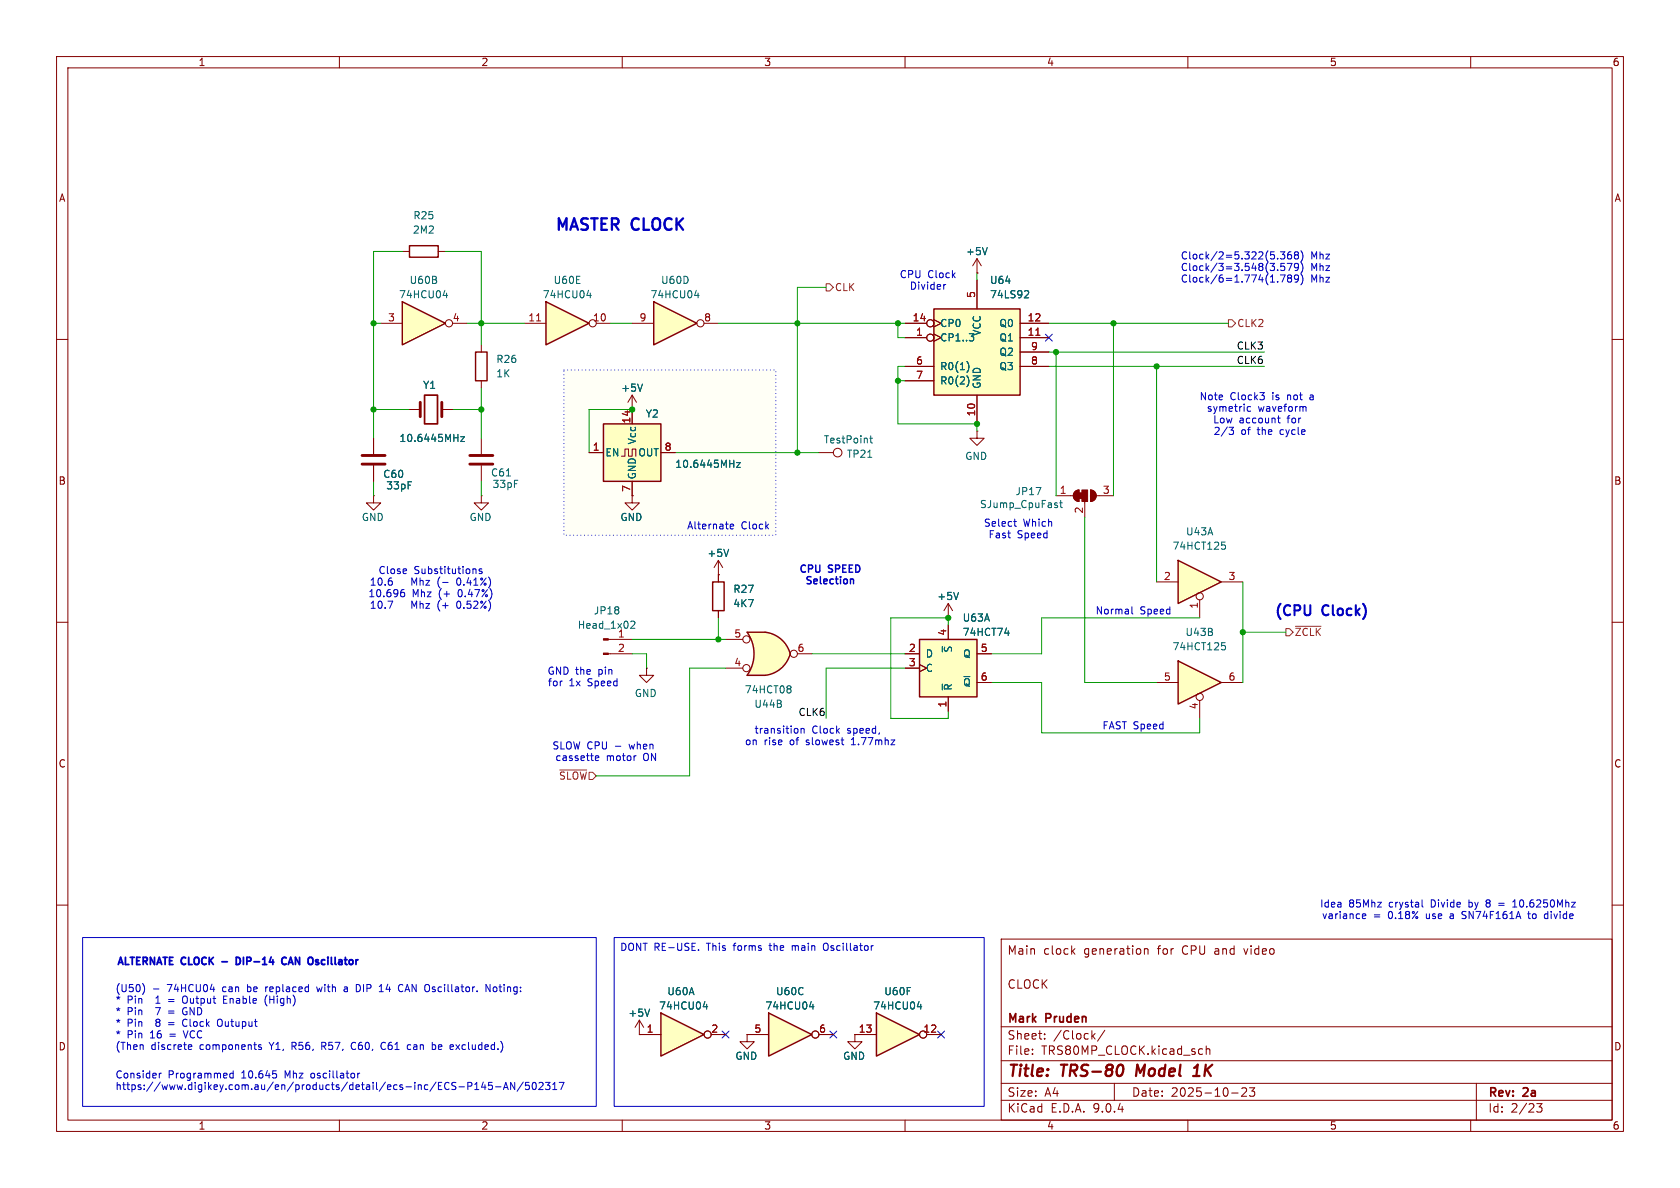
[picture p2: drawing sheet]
<svg xmlns="http://www.w3.org/2000/svg" width="297mm" height="210mm" viewBox="0 0 297 210" stroke-linecap="round" stroke-linejoin="round" font-family="sans-serif">
<defs><g id="words">
<text font-size="2.8" fill="#0000c2" x="98" y="40.9">MASTER CLOCK</text>
<g font-size="2.8" fill="#840000">
<text x="178" y="190.9">Title:</text>
<text x="187.7" y="190.9">TRS-80</text>
<text x="201.7" y="190.9">Model</text>
<text x="212.7" y="190.9">1K</text>
</g>
<g font-size="2.5" fill="#0000c2">
<text x="225.1" y="109.4">(CPU</text>
<text x="233.8" y="109.4">Clock)</text>
</g>
<g font-size="2.1" fill="#840000">
<text x="178" y="169">Main</text>
<text x="184.4" y="169">clock</text>
<text x="191.7" y="169">generation</text>
<text x="204.8" y="169">for</text>
<text x="209.3" y="169">CPU and</text>
<text x="220.5" y="169">video</text>
<text x="178" y="175">CLOCK</text>
<text x="178" y="184">Sheet:</text>
<text x="178" y="181.2">Mark</text>
<text x="185" y="181.2">Pruden</text>
<text x="186.2" y="184">/Clock/</text>
<text x="178" y="186.7">File:</text>
<text x="184.1" y="186.7">TRS80MP_CLOCK.kicad_sch</text>
<text x="178" y="196.9">KiCad</text>
<text x="178" y="194.1">Size:</text>
<text x="184.7" y="194.1">A4</text>
<text x="185.7" y="196.9">E.D.A.</text>
<text x="193.3" y="196.9">9.0.4</text>
<text x="200" y="194.1">Date:</text>
<text x="207" y="194.1">2025-10-23</text>
<text x="263" y="194.3">Rev:</text>
<text x="263" y="196.9">Id:</text>
<text x="267.1" y="196.9">2/23</text>
<text x="269.4" y="194.3">2a</text>
</g>
<g font-size="1.8" fill="#840000">
<text x="35" y="11.9">1</text>
<text x="85" y="11.9">2</text>
<text x="135" y="11.9">3</text>
<text x="185" y="11.9">4</text>
<text x="235" y="11.9">5</text>
<text x="285" y="11.9">6</text>
<text x="10.3" y="35.9">A</text>
<text x="285.3" y="35.9">A</text>
<text x="10.3" y="85.9">B</text>
<text x="285.3" y="85.9">B</text>
<text x="10.3" y="135.9">C</text>
<text x="285.3" y="135.9">C</text>
<text x="10.3" y="185.9">D</text>
<text x="285.3" y="185.9">D</text>
<text x="35" y="199.9">1</text>
<text x="85" y="199.9">2</text>
<text x="135" y="199.9">3</text>
<text x="185" y="199.9">4</text>
<text x="235" y="199.9">5</text>
<text x="285" y="199.9">6</text>
</g>
<g font-size="1.8" fill="#006464">
<text x="72.9" y="41.5">2M2</text>
<text x="73" y="39">R25</text>
<text x="170.7" y="45.3">+5V</text>
<text x="70.4" y="52.9">74HCU04</text>
<text x="72.3" y="50.4">U60B</text>
<text x="95.8" y="52.9">74HCU04</text>
<text x="97.8" y="50.4">U60E</text>
<text x="114.9" y="52.9">74HCU04</text>
<text x="116.8" y="50.4">U60D</text>
<text x="174.9" y="50.4">U64</text>
<text x="174.9" y="52.9">74LS92</text>
<text x="166.1" y="58">CP0</text>
<text x="173.6" y="59.5" transform="rotate(-90 173.6 59.5)">VCC</text>
<text x="176.6" y="58">Q0</text>
<text x="87.6" y="64.4">R26</text>
<text x="166.1" y="60.6">CP1..3</text>
<text x="166.1" y="65.6">R0(1)</text>
<text x="176.6" y="60.6">Q1</text>
<text x="176.6" y="63.1">Q2</text>
<text x="176.6" y="65.6">Q3</text>
<text x="74.7" y="68.9">Y1</text>
<text x="87.6" y="66.9">1K</text>
<text x="109.7" y="69.4">+5V</text>
<text x="166.1" y="68.2">R0(2)</text>
<text x="173.6" y="68.8" transform="rotate(-90 173.6 68.8)">GND</text>
<text x="114.1" y="74">Y2</text>
<text x="70.5" y="78.3">10.6445MHz</text>
<text x="106.9" y="80.9">EN</text>
<text x="112.6" y="78.7" transform="rotate(-90 112.6 78.7)">Vcc</text>
<text x="112.8" y="80.9">OUT</text>
<text x="119.3" y="82.9">10.6445MHz</text>
<text x="145.6" y="78.6">TestPoint</text>
<text x="149.6" y="81.1">TP21</text>
<text x="170.5" y="81.5">GND</text>
<text x="67.6" y="84.7">C60</text>
<text x="68.2" y="86.7">33pF</text>
<text x="86.7" y="84.4">C61</text>
<text x="87" y="86.5">33pF</text>
<text x="112.6" y="84.8" transform="rotate(-90 112.6 84.8)">GND</text>
<text x="179.4" y="87.7">JP17</text>
<text x="63.9" y="92.3">GND</text>
<text x="82.9" y="92.3">GND</text>
<text x="109.6" y="92.3">GND</text>
<text x="173.1" y="90">SJump_CpuFast</text>
<text x="209.6" y="94.8">U43A</text>
<text x="125" y="98.7">+5V</text>
<text x="207.2" y="97.4">74HCT125</text>
<text x="129.5" y="105">R27</text>
<text x="129.5" y="107.5">4K7</text>
<text x="165.6" y="106.3">+5V</text>
<text x="102" y="111.4">Head_1x02</text>
<text x="104.9" y="108.8">JP18</text>
<text x="170.1" y="110.1">U63A</text>
<text x="170.1" y="112.6">74HCT74</text>
<text x="209.5" y="112.6">U43B</text>
<text x="163.6" y="116.4">D</text>
<text x="163.6" y="119">C</text>
<text x="168.5" y="115.5" transform="rotate(-90 168.5 115.5)">~{S}</text>
<text x="170.2" y="116.4">Q</text>
<text x="207.2" y="115.2">74HCT125</text>
<text x="112.1" y="123.4">GND</text>
<text x="131.6" y="122.8">74HCT08</text>
<text x="133.3" y="125.3">U44B</text>
<text x="168.5" y="122.2" transform="rotate(-90 168.5 122.2)">~{R}</text>
<text x="170.2" y="121.5">~{Q}</text>
<text x="111" y="179.9">+5V</text>
<text x="116.4" y="178.7">74HCU04</text>
<text x="117.9" y="176.1">U60A</text>
<text x="135.2" y="178.7">74HCU04</text>
<text x="137.1" y="176.1">U60C</text>
<text x="154.3" y="178.7">74HCU04</text>
<text x="156.2" y="176.1">U60F</text>
<text x="129.9" y="187.6">GND</text>
<text x="149" y="187.6">GND</text>
</g>
<g font-size="1.8" fill="#0000c2">
<text x="208.7" y="46.1">Clock/2=5.322(5.368)</text>
<text x="231.7" y="46.1">Mhz</text>
<text x="159" y="49.4">CPU</text>
<text x="160.7" y="51.4">Divider</text>
<text x="164" y="49.4">Clock</text>
<text x="208.7" y="48.1">Clock/3=3.548(3.579)</text>
<text x="208.7" y="50.2">Clock/6=1.774(1.789)</text>
<text x="231.7" y="48.1">Mhz</text>
<text x="231.7" y="50.2">Mhz</text>
<text x="212" y="71">Note</text>
<text x="217.4" y="71">Clock3</text>
<text x="225" y="71">is</text>
<text x="227.8" y="71">not</text>
<text x="232" y="71">a</text>
<text x="213.3" y="73">symetric</text>
<text x="214.4" y="75">Low</text>
<text x="214.5" y="77.1">2/3</text>
<text x="219" y="75">account</text>
<text x="219.4" y="77.1">of</text>
<text x="222.4" y="73">waveform</text>
<text x="222.4" y="77.1">the</text>
<text x="226.6" y="77.1">cycle</text>
<text x="227.7" y="75">for</text>
<text x="121.4" y="93.7">Alternate</text>
<text x="131" y="93.7">Clock</text>
<text x="173.8" y="93.3">Select</text>
<text x="174.7" y="95.4">Fast</text>
<text x="179.8" y="95.4">Speed</text>
<text x="180.9" y="93.3">Which</text>
<text x="66.8" y="101.7">Close</text>
<text x="73.2" y="101.7">Substitutions</text>
<text x="141.1" y="101.6">CPU</text>
<text x="146.5" y="101.6">SPEED</text>
<text x="65" y="105.8">10.696</text>
<text x="65.3" y="103.7">10.6</text>
<text x="65.3" y="107.8">10.7</text>
<text x="72.9" y="105.8">Mhz</text>
<text x="73" y="103.7">Mhz</text>
<text x="73" y="107.8">Mhz</text>
<text x="77.7" y="105.8">(+</text>
<text x="77.8" y="103.7">(-</text>
<text x="77.8" y="107.8">(+</text>
<text x="81.2" y="105.8">0.47%)</text>
<text x="81.4" y="103.7">0.41%)</text>
<text x="81.4" y="107.8">0.52%)</text>
<text x="142.2" y="103.6">Selection</text>
<text x="193.6" y="108.8">Normal</text>
<text x="201.5" y="108.8">Speed</text>
<text x="96.7" y="119.5">GND the</text>
<text x="105.9" y="119.5">pin</text>
<text x="96.8" y="121.5">for</text>
<text x="100.6" y="121.5">1x</text>
<text x="104" y="121.5">Speed</text>
<text x="131.6" y="131.9">on</text>
<text x="133.3" y="129.9">transition</text>
<text x="135.1" y="131.9">rise</text>
<text x="139.7" y="131.9">of</text>
<text x="142.8" y="131.9">slowest</text>
<text x="143.5" y="129.9">Clock</text>
<text x="149.9" y="129.9">speed,</text>
<text x="151" y="131.9">1.77mhz</text>
<text x="194.8" y="129.1">FAST Speed</text>
<text x="97.6" y="132.7">SLOW CPU</text>
<text x="98.1" y="134.7">cassette</text>
<text x="107.2" y="134.7">motor</text>
<text x="108.8" y="132.7">-</text>
<text x="111.5" y="132.7">when</text>
<text x="113.8" y="134.7">ON</text>
<text x="233.3" y="160.6">Idea</text>
<text x="238.4" y="160.6">85Mhz</text>
<text x="245.7" y="160.6">crystal</text>
<text x="253.2" y="160.6">Divide</text>
<text x="260.1" y="160.6">by</text>
<text x="263.4" y="160.6">8</text>
<text x="268.5" y="160.6">10.6250Mhz</text>
<text x="233.6" y="162.7">variance</text>
<text x="242.8" y="162.7">=</text>
<text x="245.5" y="162.7">0.18%</text>
<text x="252.4" y="162.7">use</text>
<text x="256.8" y="162.7">a</text>
<text x="259.1" y="162.7">SN74F161A</text>
<text x="271.1" y="162.7">to</text>
<text x="274.1" y="162.7">divide</text>
<text x="20.6" y="171">ALTERNATE CLOCK</text>
<text x="43.4" y="171">DIP-14</text>
<text x="52.2" y="171">CAN</text>
<text x="57.5" y="171">Oscillator</text>
<text x="109.5" y="168.4">DONT RE-USE.</text>
<text x="125.1" y="168.4">This</text>
<text x="130" y="168.4">forms</text>
<text x="136.5" y="168.4">the</text>
<text x="140.7" y="168.4">main</text>
<text x="146.4" y="168.4">Oscillator</text>
<text x="20.3" y="175.6">(U50)</text>
<text x="20.3" y="177.6">*</text>
<text x="20.3" y="179.7">*</text>
<text x="22.5" y="177.6">Pin</text>
<text x="22.5" y="179.7">Pin</text>
<text x="27.8" y="177.6">1</text>
<text x="27.8" y="179.7">7</text>
<text x="29.7" y="175.6">74HCU04</text>
<text x="30.2" y="177.6">=</text>
<text x="30.2" y="179.7">=</text>
<text x="32.9" y="177.6">Output</text>
<text x="32.9" y="179.7">GND</text>
<text x="39.6" y="175.6">can</text>
<text x="40.3" y="177.6">Enable</text>
<text x="44.2" y="175.6">be</text>
<text x="47.6" y="175.6">replaced</text>
<text x="47.9" y="177.6">(High)</text>
<text x="56.9" y="175.6">with</text>
<text x="61.9" y="175.6">a</text>
<text x="64.2" y="175.6">DIP</text>
<text x="68.5" y="175.6">14</text>
<text x="72.1" y="175.6">CAN Oscillator.</text>
<text x="88" y="175.6">Noting:</text>
<text x="20.3" y="181.7">*</text>
<text x="20.3" y="183.8">*</text>
<text x="20.3" y="185.8">(Then</text>
<text x="22.5" y="181.7">Pin</text>
<text x="22.5" y="183.8">Pin</text>
<text x="26.7" y="183.8">16</text>
<text x="26.7" y="185.8">discrete</text>
<text x="27.8" y="181.7">8</text>
<text x="30.2" y="181.7">=</text>
<text x="30.2" y="183.8">=</text>
<text x="32.9" y="181.7">Clock</text>
<text x="33" y="183.8">VCC</text>
<text x="35.4" y="185.8">components</text>
<text x="39.3" y="181.7">Outuput</text>
<text x="48" y="185.8">Y1,</text>
<text x="52" y="185.8">R56,</text>
<text x="57.5" y="185.8">R57,</text>
<text x="63" y="185.8">C60,</text>
<text x="68.4" y="185.8">C61</text>
<text x="73.3" y="185.8">can</text>
<text x="77.8" y="185.8">be</text>
<text x="81.3" y="185.8">excluded.)</text>
<text x="20.3" y="190.8">Consider</text>
<text x="29.7" y="190.8">Programmed</text>
<text x="42.8" y="190.8">10.645</text>
<text x="50.6" y="190.8">Mhz</text>
<text x="55.4" y="190.8">oscillator</text>
<text x="20.3" y="192.9">https://www.digikey.com.au/en/products/detail/ecs-inc/ECS-P145-AN/502317</text>
</g>
<g font-size="1.8" fill="#725600">
<text x="147.5" y="51.7">CLK</text>
<text x="218.6" y="58">CLK2</text>
<text x="228.8" y="112.6">~{ZCLK}</text>
<text x="98.7" y="138">~{SLOW}</text>
</g>
<g font-size="1.8" fill="#a90000">
<text x="172.5" y="52.8" transform="rotate(-90 172.5 52.8)">5</text>
<text x="68.5" y="56.9">3</text>
<text x="79.9" y="56.9">4</text>
<text x="93.3" y="56.9">11</text>
<text x="104.7" y="56.9">10</text>
<text x="113" y="56.9">9</text>
<text x="124.4" y="56.9">8</text>
<text x="161.2" y="56.9">14</text>
<text x="161.9" y="59.4">1</text>
<text x="181.6" y="56.9">12</text>
<text x="181.6" y="59.4">11</text>
<text x="161.9" y="64.5">6</text>
<text x="182.2" y="62">9</text>
<text x="182.2" y="64.5">8</text>
<text x="161.9" y="67.1">7</text>
<text x="111.5" y="75" transform="rotate(-90 111.5 75)">14</text>
<text x="172.5" y="73.7" transform="rotate(-90 172.5 73.7)">10</text>
<text x="104.7" y="79.8">1</text>
<text x="117.4" y="79.8">8</text>
<text x="111.5" y="87.1" transform="rotate(-90 111.5 87.1)">7</text>
<text x="187.3" y="87.4">1</text>
<text x="194.9" y="87.4">3</text>
<text x="191.5" y="90.9" transform="rotate(-90 191.5 90.9)">2</text>
<text x="205.7" y="102.6">2</text>
<text x="211.8" y="107.7" transform="rotate(-90 211.8 107.7)">1</text>
<text x="217.1" y="102.6">3</text>
<text x="109.1" y="112.8">1</text>
<text x="129.7" y="112.8">5</text>
<text x="167.4" y="112.5" transform="rotate(-90 167.4 112.5)">4</text>
<text x="109.1" y="115.3">2</text>
<text x="129.7" y="117.9">4</text>
<text x="140.9" y="115.3">6</text>
<text x="160.6" y="115.3">2</text>
<text x="160.6" y="117.9">3</text>
<text x="173.3" y="115.3">5</text>
<text x="167.4" y="125.2" transform="rotate(-90 167.4 125.2)">1</text>
<text x="173.3" y="120.4">6</text>
<text x="205.7" y="120.4">5</text>
<text x="211.8" y="125.5" transform="rotate(-90 211.8 125.5)">4</text>
<text x="217.1" y="120.4">6</text>
<text x="114.2" y="182.6">1</text>
<text x="125.7" y="182.6">2</text>
<text x="133.3" y="182.6">5</text>
<text x="144.7" y="182.6">6</text>
<text x="151.7" y="182.6">13</text>
<text x="163.2" y="182.6">12</text>
</g>
<g font-size="1.8" fill="#0f0f0f">
<text x="218.5" y="64.4">CLK6</text>
<text x="218.5" y="61.9">CLK3</text>
<text x="141.1" y="126.7">CLK6</text>
</g>
</g></defs>
<g fill="none" stroke="#840000" stroke-width=".18">
<path d="M10 10h277v190h-277zM12 12h273v186h-273zM60 10v2M110 10v2M160 10v2M210 10v2M260 10v2M10 60h2M285 60h2M10 110h2M285 110h2M10 160h2"/>
<path d="M177 166h108v32h-108zM189.6 168.1l.4 .6M190 167.7l-.5 .6M202.3 167.7v1M202.3 167.8l.2-.1 .4 .1 .1 .9M285 160h2M60 198v2M110 198v2M160 198v2M177 194.5h108M177 191.5h108M177 187.5h108"/>
<path d="M177 181.5h108M182.5 186.3v.1M182.5 185.5v.1M184.7 183.6v.1M184.7 182.8v.1M193.2 183.1l.4 .6M193.6 182.7l-.6 .6M195.3 182.1l-1.3 2M197 191.5v3M210 198v2M212.5 185.4l.1 .1M212.6 186.3l-.1 .1"/>
<path d="M213.2 184.9v1.5M213.2 185.5l.3-.1 .3 .1 .1 .9M217.7 193.2h1.2M219.5 192.4l.6-.1 .2 .1 .1 .3-.9 1.1h.9M220.9 192.3h.9l-.5 .6 .4 .1v.7l-.2 .1h-.4l-.2-.1M260 198v2M261 191.5v6.5M271.7 195.1h.9l-.5 .6 .4 .1v.7l-.2 .1-.6-.1"/>
</g>
<path d="M198.4 188.3a1.31 1.31 0 0 1 0 1.5M201.1 188.2l-.3 2M210.9 190.2h1.2M211.1 188.8l.6-.6-.2 2" fill="none" stroke="#840000" stroke-width=".4"/>
<path d="M99.7 65.4h37.5v29.2h-37.5z" fill="#fffff6"/>
<path d="M72.4 43.4h5.1v2.1h-5.1z" fill="none" stroke="#840000" stroke-width=".25"/>
<path d="M71.1 44.5h1.3M77.5 44.5h1.2" fill="none" stroke="#840000" stroke-width=".18"/>
<path d="M208.3 99.1l7.6 3.8-7.6 3.8z" fill="#ffffc2"/>
<path d="M84.1 62.2h2v5.1h-2zM208.3 99.1l7.6 3.8-7.6 3.8z" fill="none" stroke="#840000" stroke-width=".25"/>
<g fill="none" stroke="#840000" stroke-width=".18">
<path d="M72.4 72.4h1.9M78.1 72.4h1.9M85.1 61v1.2M85.1 67.3v1.3M66 87.6v1.3h1.3l-1.3 1.3-1.2-1.3h1.2M66 87.6h.1M204.5 102.9h3.8M212.1 106v3.2M215.9 102.9h3.8"/>
<circle cx="212.1" cy="105.4" r=".63"/>
</g>
<path d="M81.4 77.2h.7l-.7 .8h.7M216 95.8h.6M216.1 96.3h.3l.3 .3-.2 .4-.4 .1" fill="none" stroke="#006464" stroke-width=".18"/>
<path d="M74.3 71.1v2.6M78.1 71.1v2.6" fill="none" stroke="#840000" stroke-width=".51"/>
<path d="M75.1 69.9h2.2v5h-2.2z" fill="none" stroke="#840000" stroke-width=".3"/>
<path d="M96.5 53.3l7.6 3.9-7.6 3.8z" fill="#ffffc2"/>
<path d="M96.5 53.3l7.6 3.9-7.6 3.8z" fill="none" stroke="#840000" stroke-width=".25"/>
<g fill="none" stroke="#840000" stroke-width=".18">
<path d="M92.7 57.2h3.8M105.4 57.2h2.5M172.7 48.3h.1M172.7 45.7l-.7 1.3M172.7 45.7l.8 1.3M172.7 45.7v2.6M111.8 72.4h.1M111.8 69.9l.7 1.2M111.8 69.9l-.8 1.2M111.8 69.9v2.5M186.7 87.6h3M190 86.9l.8-.3v2a1.02 1.02 0 0 1-1-.6 1.02 1.02 0 0 1 .2-1.1z"/>
<path d="M191.8 88.6v2.8M192.8 86.6a1.02 1.02 0 0 1 1 1 1.02 1.02 0 0 1-1 1zM193.8 87.6h3"/>
<circle cx="104.8" cy="57.1" r=".63"/>
</g>
<path d="M94.9 56.7h.7" fill="none" stroke="#a90000" stroke-width=".18"/>
<path d="M103.7 52.2h.8M104.4 51.8v.8M174.5 43.8l-.4 1.2M113.6 67.9l-.4 1.3M186.8 89.3l.2 .2-.2 .2M186.8 88.9h.1M187.3 88.9h.5M187.5 88.5v1.1l.3 .1" fill="none" stroke="#006464" stroke-width=".18"/>
<g fill="#840000" stroke="#840000" stroke-width=".18">
<path d="M190.8 87.1h.5v1h-.5z"/>
<path d="M190 86.9l.8-.3v2a1.02 1.02 0 0 1-1-.6 1.02 1.02 0 0 1 .2-1.1z"/>
<path d="M191.3 86.6h1v2h-1z"/>
<path d="M192.8 86.6a1.02 1.02 0 0 1 1 1 1.02 1.02 0 0 1-1 1z"/>
</g>
<path d="M165.1 54.6h15.2v15.3h-15.2z" fill="#ffffc2"/>
<path d="M165.1 54.6h15.2v15.3h-15.2z" fill="none" stroke="#840000" stroke-width=".25"/>
<g fill="none" stroke="#840000" stroke-width=".18">
<path d="M160 57.2h3.8M160 59.7h3.8M165.1 56.5l1.3 .7-1.3 .6M165.1 59.1l1.3 .6-1.3 .6M172.7 49.5v5.1M180.3 57.2h5.1M180.3 59.7h5.1M160 64.8h5.1M160 67.3h5.1M172.7 69.9v5M180.3 64.8h5.1M180.3 62.2h5.1"/>
<circle cx="164.5" cy="57.1" r=".63"/>
<circle cx="164.5" cy="59.7" r=".63"/>
</g>
<path d="M171.4 59h.7M181.3 51.4h.4l.2 .3-.8 .9h.8M171 64a1.49 1.49 0 0 1 0 1.8M171 66.5a1.49 1.49 0 0 1 0 1.8M172.1 60l-.1 .2" fill="none" stroke="#006464" stroke-width=".18"/>
<path d="M183.1 59.3h.7" fill="none" stroke="#a90000" stroke-width=".18"/>
<path d="M162.6 113h10.1v10.2h-10.1z" fill="#ffffc2"/>
<path d="M162.6 113h10.1v10.2h-10.1z" fill="none" stroke="#840000" stroke-width=".25"/>
<g fill="none" stroke="#840000" stroke-width=".18">
<path d="M66 77.5v2.8M85.1 77.5v2.8M66 82.3v2.8M85.1 87.6v1.3h1.3l-1.3 1.3-1.3-1.3h1.3M85.1 87.6h.1M85.1 82.3v2.8M144.8 80h2.5M160 115.6h2.6M160 118.1h2.6M162.6 117.5l1.2 .6-1.2 .6M167.6 109.2h.1M167.6 106.7v2.5"/>
<path d="M167.6 110.5v2.5M167.6 106.7l.8 1.3M167.6 106.7l-.7 1.3M172.7 115.6h2.6M167.6 123.2v2.5M172.7 120.7h2.6M113 182.9h.1M113 180.3l-.7 1.3M113 180.3l.8 1.3M113 180.3v2.6M132.1 182.9v1.3h1.2l-1.2 1.2-1.3-1.2h1.3M132.1 182.9h.1"/>
<circle cx="148.1" cy="80" r=".76"/>
</g>
<path d="M153.8 77.5h.4M153.9 77v1.1l.3 .2M89.5 84.1h.7M153.4 80.8h.7M169.5 104.7l-.5 1.3M177.6 111.9h.8M178.2 111.5v.8M166.6 120.9v1M114.8 178.4l-.4 1.2" fill="none" stroke="#006464" stroke-width=".18"/>
<path d="M64 82h4.1M64 80.5h4.1M83.1 82h4M83.1 80.5h4" fill="none" stroke="#840000" stroke-width=".51"/>
<path d="M116.8 179.1l7.7 3.8-7.7 3.8z" fill="#ffffc2"/>
<path d="M116.8 179.1l7.7 3.8-7.7 3.8z" fill="none" stroke="#840000" stroke-width=".25"/>
<g fill="none" stroke="#840000" stroke-width=".18">
<path d="M172.7 76.2v1.3h1.3l-1.3 1.2-1.3-1.2h1.3M172.7 76.2h.1M107.5 113h4.3M107.5 115.6h4.3M114.3 118.1v1.3h1.3l-1.3 1.3-1.3-1.3h1.3M114.3 118.1h.1M113 182.9h3.8M125.7 182.9h2.6"/>
<circle cx="125.1" cy="182.9" r=".63"/>
</g>
<path d="M111.6 109.9l.4-.1 .2 .4-.7 .9h.7M124.3 178h.8M124.9 177.5v.9" fill="none" stroke="#006464" stroke-width=".18"/>
<g fill="#840000" stroke="#840000" stroke-width=".18">
<path d="M106.7 112.9h.8v.3h-.8z"/>
<path d="M106.7 115.4h.8v.3h-.8z"/>
</g>
<path d="M115.6 53.3l7.6 3.9-7.6 3.8z" fill="#ffffc2"/>
<path d="M115.6 53.3l7.6 3.9-7.6 3.8z" fill="none" stroke="#840000" stroke-width=".25"/>
<g fill="none" stroke="#840000" stroke-width=".18">
<path d="M111.8 57.2h3.8M124.5 57.2h2.5"/>
<circle cx="123.8" cy="57.1" r=".63"/>
</g>
<path d="M122.8 52.2h.8M123.4 51.8v.8" fill="none" stroke="#006464" stroke-width=".18"/>
<path d="M135.9 179.1l7.6 3.8-7.6 3.8z" fill="#ffffc2"/>
<path d="M135.9 179.1l7.6 3.8-7.6 3.8z" fill="none" stroke="#840000" stroke-width=".25"/>
<g fill="none" stroke="#840000" stroke-width=".18">
<path d="M111.8 87.6v1.3h1.2l-1.2 1.3-1.3-1.3h1.3M111.8 87.6h.1M132.1 182.9h3.8M144.8 182.9h2.5M151.1 182.9v1.3h1.3l-1.3 1.2-1.2-1.2h1.2M151.1 182.9h.1"/>
<circle cx="144.1" cy="182.9" r=".63"/>
</g>
<path d="M143.1 178h.8M143.7 177.5v.9" fill="none" stroke="#006464" stroke-width=".18"/>
<path d="M106.7 74.9h10.1v10.2h-10.1z" fill="#ffffc2"/>
<path d="M106.7 74.9h10.1v10.2h-10.1z" fill="none" stroke="#840000" stroke-width=".25"/>
<path d="M111.8 72.4v2.5M104.1 80h2.6M109.9 80.6h.6v-1.2h.6v1.2h.7v-1.2h.6v1.2M111.8 85.1v2.5M116.8 80h2.6" fill="none" stroke="#840000" stroke-width=".18"/>
<path d="M130.2 81.8h.7l-.7 .8h.7" fill="none" stroke="#006464" stroke-width=".18"/>
<path d="M154.9 179.1l7.7 3.8-7.7 3.8z" fill="#ffffc2"/>
<path d="M154.9 179.1l7.7 3.8-7.7 3.8z" fill="none" stroke="#840000" stroke-width=".25"/>
<g fill="none" stroke="#840000" stroke-width=".18">
<path d="M127 99.1l.8 1.2M127 99.1l-.8 1.2M127 99.1v2.5M127 101.6h.1M151.1 182.9h3.8M163.8 182.9h2.6"/>
<circle cx="163.2" cy="182.9" r=".63"/>
</g>
<path d="M128.8 97.1l-.4 1.3M162.2 178h.8M162.8 177.5v.9" fill="none" stroke="#006464" stroke-width=".18"/>
<path d="M132.1 119.4h3.2M132.1 111.8h3.2" fill="none" stroke="#ffffc2" stroke-width=".18"/>
<g fill="#ffffc2" stroke="#ffffc2" stroke-width=".18">
<path d="M135.3 111.8a5.2 5.2 0 0 1 4.4 3.8l-5 1.3z"/>
<path d="M134.7 114.3l5 1.3a5.1 5.1 0 0 1-4.4 3.8z"/>
</g>
<path d="M132.1 111.8h3.2v7.6h-3.2a6.6 6.6 0 0 0 0-7.6z" fill="#ffffc2"/>
<path d="M135.3 111.8h-3.2a6.6 6.6 0 0 1 0 7.6h3.2M135.3 111.8a5.2 5.2 0 0 1 4.4 3.8 5.2 5.2 0 0 1-4.4 3.8" fill="none" stroke="#840000" stroke-width=".25"/>
<g fill="none" stroke="#840000" stroke-width=".18">
<path d="M128.3 118.1h3M128.3 113h3M141 115.6h2.5"/>
<circle cx="132" cy="118.1" r=".63"/>
<circle cx="132" cy="113" r=".63"/>
<circle cx="140.3" cy="115.6" r=".63"/>
</g>
<path d="M139.6 121.2l.2 .3-.2 .3 .2 .2v.3l-.2 .2" fill="none" stroke="#006464" stroke-width=".18"/>
<path d="M71.1 53.3l7.6 3.9-7.6 3.8z" fill="#ffffc2"/>
<path d="M71.1 53.3l7.6 3.9-7.6 3.8zM126 102.9h2v5.1h-2z" fill="none" stroke="#840000" stroke-width=".25"/>
<g fill="none" stroke="#840000" stroke-width=".18">
<path d="M67.3 57.2h3.8M80 57.2h2.5M127 101.6v1.3M127 108v1.2"/>
<circle cx="79.4" cy="57.1" r=".63"/>
</g>
<path d="M78.3 52.2h.8M79 51.8v.8" fill="none" stroke="#006464" stroke-width=".18"/>
<path d="M208.3 116.8l7.6 3.9-7.6 3.8z" fill="#ffffc2"/>
<path d="M208.3 116.8l7.6 3.9-7.6 3.8z" fill="none" stroke="#840000" stroke-width=".25"/>
<g fill="none" stroke="#840000" stroke-width=".18">
<path d="M160 57.2h3.8M160 59.7h3.8M165.1 56.5l1.3 .7-1.3 .6M165.1 59.1l1.3 .6-1.3 .6M172.7 48.3h.1M172.7 49.5v5.1M180.3 57.2h5.1M180.3 59.7h5.1M66 77.5v2.8M72.4 72.4h1.3M78.7 72.4h1.3M111.8 72.4h.1"/>
<path d="M111.8 72.4v2.5M160 64.8h5.1M160 67.3h5.1M172.7 69.9v5M180.3 64.8h5.1M180.3 62.2h5.1M66 82.3v2.8M104.1 80h2.6M111.8 87.6h.1M111.8 85.1v2.5M116.8 80h2.6M127 101.6h.1"/>
<path d="M127 101.6v1.3M127 108v1.2M160 115.6h2.6M160 118.1h2.6M162.6 117.5l1.2 .6-1.2 .6M167.6 109.2h.1M167.6 110.5v2.5M172.7 115.6h2.6M167.6 123.2v2.5M172.7 120.7h2.6M204.5 120.7h3.8M212.1 123.8v3.2"/>
<path d="M215.9 120.7h3.8M113 182.9h.1M113 182.9h3.8M125.7 182.9h2.6M132.1 182.9h.1M132.1 182.9h3.8M144.8 182.9h2.5M151.1 182.9h.1M151.1 182.9h3.8M163.8 182.9h2.6"/>
<circle cx="164.5" cy="57.1" r=".63"/>
<circle cx="164.5" cy="59.7" r=".63"/>
<circle cx="212.1" cy="123.2" r=".63"/>
<circle cx="125.1" cy="182.9" r=".63"/>
<circle cx="144.1" cy="182.9" r=".63"/>
<circle cx="163.2" cy="182.9" r=".63"/>
</g>
<g fill="none" stroke="#006464" stroke-width=".18">
<path d="M171.4 59h.7M174.5 43.8l-.4 1.2M181.3 51.4h.4l.2 .3-.8 .9h.8M81.4 77.2h.7l-.7 .8h.7M113.6 67.9l-.4 1.3M171 64a1.49 1.49 0 0 1 0 1.8M171 66.5a1.49 1.49 0 0 1 0 1.8M172.1 60l-.1 .2M128.8 97.1l-.4 1.3M130.2 81.8h.7l-.7 .8h.7M169.5 104.7l-.5 1.3M177.6 111.9h.8"/>
<path d="M178.2 111.5v.8M216 113.6h.6M216.1 114.1h.3l.3 .2-.2 .5-.4 .1M166.6 120.9v1M114.8 178.4l-.4 1.2M124.3 178h.8M124.9 177.5v.9M143.1 178h.8M143.7 177.5v.9M162.2 178h.8M162.8 177.5v.9"/>
</g>
<path d="M146 50.2h.7l.6 .6-.6 .6h-.7zM217.2 56.5h.6l.6 .7-.6 .6h-.6zM227.3 111.1h.7l.6 .7-.6 .6h-.7zM229 110.7h4.5M99 136.1h4.7" fill="none" stroke="#725600" stroke-width=".18"/>
<g fill="none" stroke="#009600" stroke-width=".18">
<path d="M66 57.2h1.3M71.1 44.5h-5.1v33M78.7 44.5h6.4v16.5M82.5 57.2h10.2M107.9 57.2h3.9M127 57.2h33M146 50.8h-5v29.2M158.7 57.2v2.5h1.3M172.7 48.3v1.2M185.4 57.2h31.8M196.8 57.2v30.4M66 72.4h6.4"/>
<path d="M80 72.4h5.1M85.1 68.6v8.9M111.8 72.4h-7.7v7.6M158.7 67.3h1.3M160 64.8h-1.3v10.1h14v1.3M185.4 62.2h38.1M185.4 64.8h38.1M186.7 62.2v25.4M204.5 64.8v38.1M66 85.1v2.5M85.1 85.1v2.5M119.4 80h25.4"/>
<path d="M191.8 91.4v29.3h12.7M111.8 113h16.5M111.8 115.6h2.5v2.5M127 109.2v3.8M128.3 118.1h-6.4v19.1h-16.5M143.5 115.6h16.5M160 118.1h-14v8.9M167.6 110.5v-1.3h-10.1v17.8h10.1v-1.3M212.1 109.2h-28v6.4h-8.8M219.7 102.9v17.8M219.7 111.8h7.6M175.3 120.7h8.8v8.8h28v-2.5"/>
</g>
<path d="M184.8 59.1l1.2 1.2M186 59.1l-1.2 1.2M127.7 182.3l1.2 1.2M128.9 182.3l-1.2 1.2M146.7 182.3l1.2 1.2M147.9 182.3l-1.2 1.2M165.8 182.3l1.2 1.2M167 182.3l-1.2 1.2" fill="none" stroke="#000084" stroke-width=".18"/>
<path d="M99.7 65.4h37.5v29.2h-37.5z" fill="none" stroke="#0000c2" stroke-width=".18" stroke-dasharray="0 .6"/>
<g fill="none" stroke="#0000c2" stroke-width=".18">
<path d="M167.2 50.3l-.4 .2M226.4 44.5h.7l-.4 .5 .4 .1v.6l-.2 .1-.5-.1M226.4 48.6h.8l-.5 1.3M227.1 46.6h-.6l-.1 .6 .2-.2 .4 .1 .1 .2v.4l-.2 .1-.5-.1M227.6 46.6h.8l-.5 1.2M227.9 49.1l-.3-.2 .3-.3h.2l.2 .2-.2 .3M227.9 49.1l-.3 .3 .1 .4 .2 .1 .3-.1 .1-.2v-.2l-.2-.3M227.9 49.1h.2M228.2 44.5l-.3 .1a.86 .86 0 0 0 0 1.2l.4-.1v-.5l-.2-.2h-.2l-.3 .2M229.1 45.1l-.3-.3 .3-.3h.2l.3 .3-.3 .3M229.1 45.1l-.3 .2 .1 .4 .2 .1 .3-.1 .2-.2v-.2l-.3-.2M229.1 45.1h.2"/>
<path d="M229.6 47.1l-.3 .2h-.2l-.3-.2 .2-.5h.3l.2 .1a.84 .84 0 0 1-.3 1.1h-.2M229.6 49.1l-.3 .3-.3-.1-.2-.2 .2-.4 .3-.1 .2 .1a.84 .84 0 0 1-.3 1.2h-.2M230 44.3a1.46 1.46 0 0 1 0 2M230 46.4a1.46 1.46 0 0 1 0 1.9M230 48.4a1.46 1.46 0 0 1 0 2M218.1 75.5l-.5 .5 .4 .1 .1 .5-.3 .2h-.3M221.1 71.9h-.4l-.2 .2 .1 .6h.5M222.7 69.4h.8l-.4 .5M223.4 69.9l.1 .2-.1 .5M225.8 73.9h.5M226 73.5v1.1l.3 .2M230.5 71.9l.4 .1v.7"/>
<path d="M129.1 93.1l.6-.1-.1-.3h-.3l-.2 .1 .1 .6h.4M179.2 92.2h.5M179.4 91.8v1.1l.3 .1M69.2 102.7l.2 .2-.2 .5M69.4 106.3l-.5 1.2M70.9 104.8l.4-.1 .2 .2-.1 .5h-.5M71.4 104.2l-.3 .1-.2 .2M80.7 106.8l.2 .6M80.9 102.3l-.2 .4 .2 .6M83.8 100.6l.4 .1v.7M85.2 100.6h-.3l-.2 .1 .1 .2 .4 .1v.3h-.5M200.1 107.3v1.1l.2 .1"/>
<path d="M105.3 134l.6-.1-.1-.2-.4-.1-.1 .2v.6h.5M112.4 133.6l-.2 .1M141 128.8l.1 .2-.1 .5M141.6 128.9l.2-.1h.3l.1 .8M141.6 128.8v.8M150.5 131.7h.7M251.4 159.1v1.1l.2 .1M262.8 159.1l-.1 .2 .1 .3M262.8 159.7l-.1 .2 .1 .4M265 159.7h.9M267.4 159.4l.4-.3v1.2M14.6 165.7h90.8v29.9h-90.8z"/>
<path d="M25.2 173.9a1.46 1.46 0 0 1 0 1.9M27.1 174.8h1M32.5 176.1a.9 .9 0 0 0 0 1.2M32.5 178.2l-.2 .5 .2 .6M39.5 176.7h.5M39.5 176.1v1.2h.6M47 174.5v.8M47.2 176a1.47 1.47 0 0 0 0 1.8M47.2 174.5l-.2 .2M56 174.5l.2 .8 .3-.6M60.9 174.5h.5M61.4 174.8h-.4l-.2 .2 .2 .3 .4-.1"/>
<path d="M63.3 174a.68 .68 0 0 1 .4 .7 .68 .68 0 0 1-.4 .6M67 175.3h.8M71 174l.2 .2M71.2 175.2l-.2 .1M86.6 174v1.3l-.7-1.3v1.3M87.6 174.5h-.3l-.1 .2v.5l.4 .1M108.6 165.7h65.4v29.9h-65.4zM123.5 167.9v.1M140.1 167.2v.8M140.2 167.2l-.1 .1M146.1 166.7a.43 .43 0 0 0-.5 .5v.4a.43 .43 0 0 0 .5 .4M240.9 162l.6-.2-.1-.2-.4-.1-.1 .2v.6h.5"/>
<path d="M258.5 162.3l.1 .1M258.5 161.2v.3l.2 .2M265 160h.9M267.4 160.3h.8M270.1 161.5h.4M270.2 161.1v1.1l.3 .2M273.1 162.3l.2 .1 .3-.1M273.6 161.6l-.3-.1-.2 .2M28.2 189.7v.9M28.5 189.7l-.3 .3M32.4 182.2l.4 1.3M32.5 180.2l-.2 .5 .2 .7"/>
<path d="M33.4 185.5h.4M33.4 184.7h.3l.2 .3-.6 .1M39 180.2a.43 .43 0 0 0-.6 .4v.4a.43 .43 0 0 0 .6 .4M41.2 189.8l-.3-.1-.3 .3 .1 .5h.5M41.2 189.3v1.3M46.2 184.7h-.3l-.2 .2 .1 .1 .4 .2v.3h-.5M48.2 189.3h.6M48.7 189.8l.2 .2v.3l-.2 .3M56.9 184.9h.5M57.4 184.3h-.5v1.2M62.5 184.3a.68 .68 0 0 0-.4 .6 .68 .68 0 0 0 .4 .6M63.2 189.7v.9"/>
<path d="M63.6 189.7l-.4 .3M67.9 184.3a.64 .64 0 0 0-.6 .6 .64 .64 0 0 0 .6 .6M72.6 184.7h-.4l-.2 .2 .1 .6h.5M76.5 184.7h.4l.1 .2v.5l-.5 .1M80.6 184.7l.7 .8M81.1 192.1h1M81.3 184.7l-.7 .8M82.7 192l.6-.1 .1-.1v-.3l-.7-.2v1.3M83.9 192.6h.7M83.9 191.7l.4-.4v1.3M85.4 191.3l-.3 .9h.8M85.7 191.8v.8"/>
<path d="M87 191.3h-.6l-.1 .6 .2-.1 .4 .1 .2 .2-.1 .4-.2 .1-.5-.1M87.6 192.1h1M89 192.6l.4-1.3 .4 1.3M89.1 192.2h.6M91 191.3v1.3l-.7-1.3v1.3M92.5 191.3l-1.1 1.6M93.5 191.3h-.6v.6l.2-.1 .4 .1 .1 .2-.1 .4-.1 .1-.5-.1M94.2 191.5l.2-.2a.68 .68 0 0 1 .4 .7 .68 .68 0 0 1-.4 .6l-.2-.1-.1-.4zM95.3 191.5l.5-.2 .2 .4-.8 .9h.8M96.4 191.3h.8l-.4 .5 .4 .1v.6l-.2 .1-.6-.1M97.7 192.6h.7M97.7 191.7l.4-.4v1.3"/>
<path d="M98.9 191.3h.8l-.5 1.3"/>
</g>
<path d="M150.5 102.4l.4 .1v.7" fill="none" stroke="#0000c2" stroke-width=".25"/>
<path d="M39.2 170h1M41.8 169.2a.64 .64 0 0 1 .7 .7 .64 .64 0 0 1-.7 .6zM50.6 169.4a.6 .6 0 0 0-.8 .4 .6 .6 0 0 0 .6 .7l.2-.1M51 170.5l.4-1.3 .4 1.3M51.1 170.1h.6M57.1 169.7l-.3 .2v.4l.3 .2" fill="none" stroke="#0000c2" stroke-width=".32"/>
<path d="M183.1 59.3h.7" fill="none" stroke="#a90000" stroke-width=".18"/>
<g fill="#009600" stroke="#009600" stroke-width=".18">
<circle cx="127" cy="113" r=".46"/>
<circle cx="204.5" cy="64.8" r=".46"/>
<circle cx="196.8" cy="57.2" r=".46"/>
<circle cx="219.7" cy="111.8" r=".46"/>
<circle cx="167.6" cy="109.2" r=".46"/>
<circle cx="158.7" cy="57.2" r=".46"/>
<circle cx="141" cy="57.2" r=".46"/>
<circle cx="172.7" cy="74.9" r=".46"/>
<circle cx="186.7" cy="62.2" r=".46"/>
<circle cx="141" cy="80" r=".46"/>
<circle cx="158.7" cy="67.3" r=".46"/>
<circle cx="111.8" cy="72.4" r=".46"/>
<circle cx="85.1" cy="72.4" r=".46"/>
<circle cx="85.1" cy="57.2" r=".46"/>
<circle cx="66" cy="72.4" r=".46"/>
<circle cx="66" cy="57.2" r=".46"/>
</g>
<use href="#words"/>
</svg>
